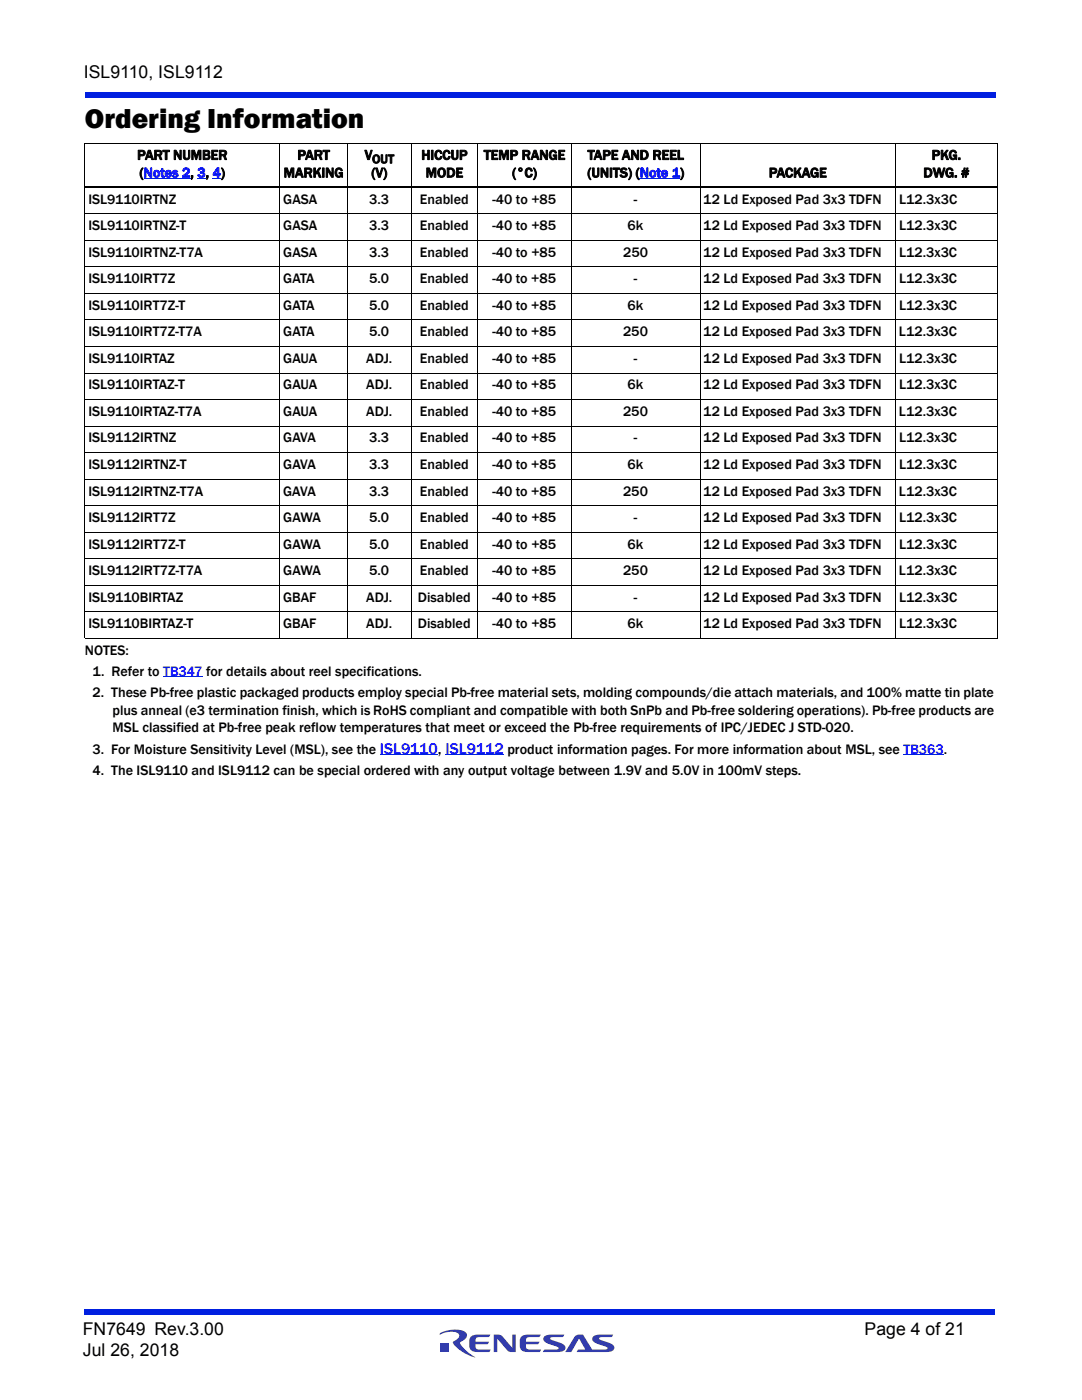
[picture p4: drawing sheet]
<svg xmlns="http://www.w3.org/2000/svg" width="216mm" height="279mm" viewBox="0 0 216 279" stroke-linecap="round" stroke-linejoin="round" font-family="sans-serif">
<defs><g id="words">
<text font-size="5.6" x="16.9" y="25.6">Ordering Information</text>
<g font-size="3.5">
<text x="16.7" y="15.6">ISL9110, ISL9112</text>
<text x="16.5" y="266.5">FN7649 Rev.3.00</text>
<text x="172.5" y="266.5">Page 4 of 21</text>
<text x="16.5" y="270.7">Jul 26, 2018</text>
</g>
<g font-size="2.8">
<text x="27.4" y="31.9">PART NUMBER</text>
<text x="27.8" y="35.4">(Notes 2, 3, 4)</text>
<text x="56.6" y="35.4">MARKING</text>
<text x="59.4" y="31.9">PART</text>
<text x="72.8" y="31.9">V</text>
<text x="74.1" y="35.4">(V)</text>
<text x="84.1" y="31.9">HICCUP</text>
<text x="84.9" y="35.4">MODE</text>
<text x="96.5" y="31.9">TEMP RANGE</text>
<text x="102.2" y="35.4">(°C)</text>
<text x="117.2" y="35.4">(UNITS) (Note 1)</text>
<text x="117.3" y="31.9">TAPE AND REEL</text>
<text x="153.4" y="35.4">PACKAGE</text>
<text x="184.3" y="35.4">DWG. #</text>
<text x="185.9" y="31.9">PKG.</text>
<text x="17.6" y="40.7">ISL9110IRTNZ</text>
<text x="56.5" y="40.7">GASA</text>
<text x="73.7" y="40.7">3.3</text>
<text x="83.8" y="40.7">Enabled</text>
<text x="98.3" y="40.7">-40 to +85</text>
<text x="126.5" y="40.7">-</text>
<text x="140.3" y="40.7">12 Ld Exposed Pad 3x3 TDFN</text>
<text x="179.4" y="40.7">L12.3x3C</text>
<text x="17.6" y="46">ISL9110IRTNZ-T</text>
<text x="56.5" y="46">GASA</text>
<text x="73.7" y="46">3.3</text>
<text x="83.8" y="46">Enabled</text>
<text x="98.3" y="46">-40 to +85</text>
<text x="125.2" y="46">6k</text>
<text x="140.3" y="46">12 Ld Exposed Pad 3x3 TDFN</text>
<text x="179.4" y="46">L12.3x3C</text>
<text x="17.6" y="51.3">ISL9110IRTNZ-T7A</text>
<text x="56.5" y="51.3">GASA</text>
<text x="73.7" y="51.3">3.3</text>
<text x="83.8" y="51.3">Enabled</text>
<text x="98.3" y="51.3">-40 to +85</text>
<text x="124.3" y="51.3">250</text>
<text x="140.3" y="51.3">12 Ld Exposed Pad 3x3 TDFN</text>
<text x="179.4" y="51.3">L12.3x3C</text>
<text x="17.6" y="56.6">ISL9110IRT7Z</text>
<text x="56.5" y="56.6">GATA</text>
<text x="73.7" y="56.6">5.0</text>
<text x="83.8" y="56.6">Enabled</text>
<text x="98.3" y="56.6">-40 to +85</text>
<text x="126.5" y="56.6">-</text>
<text x="140.3" y="56.6">12 Ld Exposed Pad 3x3 TDFN</text>
<text x="179.4" y="56.6">L12.3x3C</text>
<text x="17.6" y="61.8">ISL9110IRT7Z-T</text>
<text x="56.5" y="61.8">GATA</text>
<text x="73.7" y="61.8">5.0</text>
<text x="83.8" y="61.8">Enabled</text>
<text x="98.3" y="61.8">-40 to +85</text>
<text x="125.2" y="61.8">6k</text>
<text x="140.3" y="61.8">12 Ld Exposed Pad 3x3 TDFN</text>
<text x="179.4" y="61.8">L12.3x3C</text>
<text x="17.6" y="67.1">ISL9110IRT7Z-T7A</text>
<text x="56.5" y="67.1">GATA</text>
<text x="73.7" y="67.1">5.0</text>
<text x="83.8" y="67.1">Enabled</text>
<text x="98.3" y="67.1">-40 to +85</text>
<text x="124.3" y="67.1">250</text>
<text x="140.3" y="67.1">12 Ld Exposed Pad 3x3 TDFN</text>
<text x="179.4" y="67.1">L12.3x3C</text>
<text x="17.6" y="72.4">ISL9110IRTAZ</text>
<text x="17.6" y="77.7">ISL9110IRTAZ-T</text>
<text x="56.5" y="77.7">GAUA</text>
<text x="56.5" y="72.4">GAUA</text>
<text x="73.1" y="77.7">ADJ.</text>
<text x="73.1" y="72.4">ADJ.</text>
<text x="83.8" y="77.7">Enabled</text>
<text x="83.8" y="72.4">Enabled</text>
<text x="98.3" y="77.7">-40 to +85</text>
<text x="98.3" y="72.4">-40 to +85</text>
<text x="125.2" y="77.7">6k</text>
<text x="126.5" y="72.4">-</text>
<text x="140.3" y="77.7">12 Ld Exposed Pad 3x3 TDFN</text>
<text x="140.3" y="72.4">12 Ld Exposed Pad 3x3 TDFN</text>
<text x="179.4" y="77.7">L12.3x3C</text>
<text x="179.4" y="72.4">L12.3x3C</text>
<text x="17.6" y="83">ISL9110IRTAZ-T7A</text>
<text x="56.5" y="83">GAUA</text>
<text x="73.1" y="83">ADJ.</text>
<text x="83.8" y="83">Enabled</text>
<text x="98.3" y="83">-40 to +85</text>
<text x="124.3" y="83">250</text>
<text x="140.3" y="83">12 Ld Exposed Pad 3x3 TDFN</text>
<text x="179.4" y="83">L12.3x3C</text>
<text x="17.6" y="88.3">ISL9112IRTNZ</text>
<text x="56.5" y="88.3">GAVA</text>
<text x="73.7" y="88.3">3.3</text>
<text x="83.8" y="88.3">Enabled</text>
<text x="98.3" y="88.3">-40 to +85</text>
<text x="126.5" y="88.3">-</text>
<text x="140.3" y="88.3">12 Ld Exposed Pad 3x3 TDFN</text>
<text x="179.4" y="88.3">L12.3x3C</text>
<text x="17.6" y="93.6">ISL9112IRTNZ-T</text>
<text x="56.5" y="93.6">GAVA</text>
<text x="73.7" y="93.6">3.3</text>
<text x="83.8" y="93.6">Enabled</text>
<text x="98.3" y="93.6">-40 to +85</text>
<text x="125.2" y="93.6">6k</text>
<text x="140.3" y="93.6">12 Ld Exposed Pad 3x3 TDFN</text>
<text x="179.4" y="93.6">L12.3x3C</text>
<text x="17.6" y="98.9">ISL9112IRTNZ-T7A</text>
<text x="56.5" y="98.9">GAVA</text>
<text x="73.7" y="98.9">3.3</text>
<text x="83.8" y="98.9">Enabled</text>
<text x="98.3" y="98.9">-40 to +85</text>
<text x="124.3" y="98.9">250</text>
<text x="140.3" y="98.9">12 Ld Exposed Pad 3x3 TDFN</text>
<text x="179.4" y="98.9">L12.3x3C</text>
<text x="17.6" y="104.2">ISL9112IRT7Z</text>
<text x="56.5" y="104.2">GAWA</text>
<text x="73.7" y="104.2">5.0</text>
<text x="83.8" y="104.2">Enabled</text>
<text x="98.3" y="104.2">-40 to +85</text>
<text x="126.5" y="104.2">-</text>
<text x="140.3" y="104.2">12 Ld Exposed Pad 3x3 TDFN</text>
<text x="179.4" y="104.2">L12.3x3C</text>
<text x="17.6" y="109.5">ISL9112IRT7Z-T</text>
<text x="56.5" y="109.5">GAWA</text>
<text x="73.7" y="109.5">5.0</text>
<text x="83.8" y="109.5">Enabled</text>
<text x="98.3" y="109.5">-40 to +85</text>
<text x="125.2" y="109.5">6k</text>
<text x="140.3" y="109.5">12 Ld Exposed Pad 3x3 TDFN</text>
<text x="179.4" y="109.5">L12.3x3C</text>
<text x="17.6" y="114.8">ISL9112IRT7Z-T7A</text>
<text x="56.5" y="114.8">GAWA</text>
<text x="73.7" y="114.8">5.0</text>
<text x="83.8" y="114.8">Enabled</text>
<text x="98.3" y="114.8">-40 to +85</text>
<text x="124.3" y="114.8">250</text>
<text x="140.3" y="114.8">12 Ld Exposed Pad 3x3 TDFN</text>
<text x="179.4" y="114.8">L12.3x3C</text>
<text x="17.6" y="120.1">ISL9110BIRTAZ</text>
<text x="17.6" y="125.3">ISL9110BIRTAZ-T</text>
<text x="56.5" y="125.3">GBAF</text>
<text x="56.5" y="120.1">GBAF</text>
<text x="73.1" y="125.3">ADJ.</text>
<text x="73.1" y="120.1">ADJ.</text>
<text x="83.4" y="125.3">Disabled</text>
<text x="83.4" y="120.1">Disabled</text>
<text x="98.3" y="125.3">-40 to +85</text>
<text x="98.3" y="120.1">-40 to +85</text>
<text x="125.2" y="125.3">6k</text>
<text x="126.5" y="120.1">-</text>
<text x="140.3" y="125.3">12 Ld Exposed Pad 3x3 TDFN</text>
<text x="140.3" y="120.1">12 Ld Exposed Pad 3x3 TDFN</text>
<text x="179.4" y="125.3">L12.3x3C</text>
<text x="179.4" y="120.1">L12.3x3C</text>
<text x="16.9" y="130.6">NOTES:</text>
<text x="18.5" y="134.9">1. Refer to TB347 for details about reel specifications.</text>
<text x="18.5" y="139.1">2. These Pb-free plastic packaged products employ special Pb-free material sets, molding compounds/die attach materials, and 100% matte tin plate</text>
<text x="22.4" y="142.6">plus anneal (e3 termination finish, which is RoHS compliant and compatible with both SnPb and Pb-free soldering operations). Pb-free products are</text>
<text x="22.4" y="146.2">MSL classified at Pb-free peak reflow temperatures that meet or exceed the Pb-free requirements of IPC/JEDEC J STD-020.</text>
<text x="18.5" y="150.4">3. For Moisture Sensitivity Level (MSL), see the ISL9110, ISL9112 product information pages. For more information about MSL, see TB363.</text>
<text x="18.5" y="154.6">4. The ISL9110 and ISL9112 can be special ordered with any output voltage between 1.9V and 5.0V in 100mV steps.</text>
</g>
<text font-size="2.5" x="74.3" y="32.6">OUT</text>
</g></defs>
<g fill="#333f99">
<path d="M98.5 266.3h.7a1.2 1.2 0 0 1 1.1 .5l1.9 2.2v-2.7h.7v3.5h-.7a1.04 1.04 0 0 1-1-.4l-2-2.2v2.6h-.7z"/>
<path d="M93.9 266.8l.8-.4 3.2-.1-.3 .5-2.3 .1a.7 .7 0 0 0-.4 .9h2.7l-.4 .5h-2.3v.4l.2 .5 .2 .1h2.6l-.3 .5h-2.3a1.36 1.36 0 0 1-1.7-1.2l.1-1.5z"/>
<path d="M104 266.8l.8-.4 3.1-.1-.3 .5-2.3 .1a.7 .7 0 0 0-.3 .9h2.7l-.4 .5h-2.3v.4l.1 .5 .3 .1h2.6l-.3 .5h-2.3a1.36 1.36 0 0 1-1.7-1.2l.1-1.5z"/>
<path d="M108.6 266.7l.8-.3 3.2-.1-.3 .5-2.5 .2v.3l.6 .2a3.4 3.4 0 0 1 2.4 1.3 .85 .85 0 0 1-1 1h-3.5l.3-.4 2.8-.2v-.3l-.6-.2a3.4 3.4 0 0 1-2.4-1.3l.1-.5z"/>
<path d="M114.8 266.6a1.8 1.8 0 0 1 1.5-.3l1.9 3h2.3l.7-.1v-.3l-.6-.2a3.4 3.4 0 0 1-2.4-1.3 .85 .85 0 0 1 1-1l3.2-.1-.3 .5-2.5 .2v.3l.6 .2a3.4 3.4 0 0 1 2.4 1.3 .85 .85 0 0 1-1 1h-6.5l.3-.4 1.4-.1-1.2-2.1-1.6 2.6h-1.2z"/>
<path d="M88 268h1.6v1.7h-1.6z"/>
<path d="M87.8 266.1a5.6 5.6 0 0 1 5.1-.2 1.19 1.19 0 0 1-.8 1.8l-.3 .3a6.8 6.8 0 0 0 3 2.9 7.1 7.1 0 0 1-4.4-3l.5-.4a.81 .81 0 0 0 .7-.8 .81 .81 0 0 0-.6-.8 5.3 5.3 0 0 0-3.3 .4z"/>
</g>
<g fill="#001fe0">
<path d="M16.9 261.3h181.7v1h-181.7z"/>
<path d="M16.9 18.4h181.7v1h-181.7z"/>
</g>
<path d="M28.7 35.6h9.3" fill="none" stroke="#00f" stroke-width=".2"/>
<g fill="#00f">
<path d="M39.4 35.5h1.6v.2h-1.6z"/>
<path d="M42.4 35.5h1.7v.2h-1.7z"/>
</g>
<path d="M127.7 35.6h8M32.6 135.1h7.8M75.8 150.7h11.6M88.9 150.7h11.6M180.3 150.6h8" fill="none" stroke="#00f" stroke-width=".2"/>
<g fill="none" stroke="#000" stroke-width=".2">
<path d="M16.9 28.6h182.1M16.9 28.6v98.7M55.8 28.5v98.9M69.3 28.5v98.9M82.1 28.5v98.9M95.3 28.5v98.9M114 28.5v98.9M139.7 28.5v98.9M178.7 28.5v98.9M199 28.6v98.7M16.9 42.7h182.1M16.9 48h182.1"/>
<path d="M16.9 53.3h182.1M16.9 58.6h182.1M16.9 63.9h182.1M16.9 69.2h182.1M16.9 74.4h182.1M16.9 79.7h182.1M16.9 85h182.1M16.9 90.3h182.1M16.9 95.6h182.1M16.9 100.9h182.1M16.9 106.2h182.1M16.9 111.5h182.1"/>
<path d="M16.9 116.8h182.1M16.9 122.1h182.1M16.9 127.4h182.1"/>
</g>
<path d="M16.9 37.4h182.1" fill="none" stroke="#000" stroke-width=".36"/>
<use href="#words"/>
</svg>
